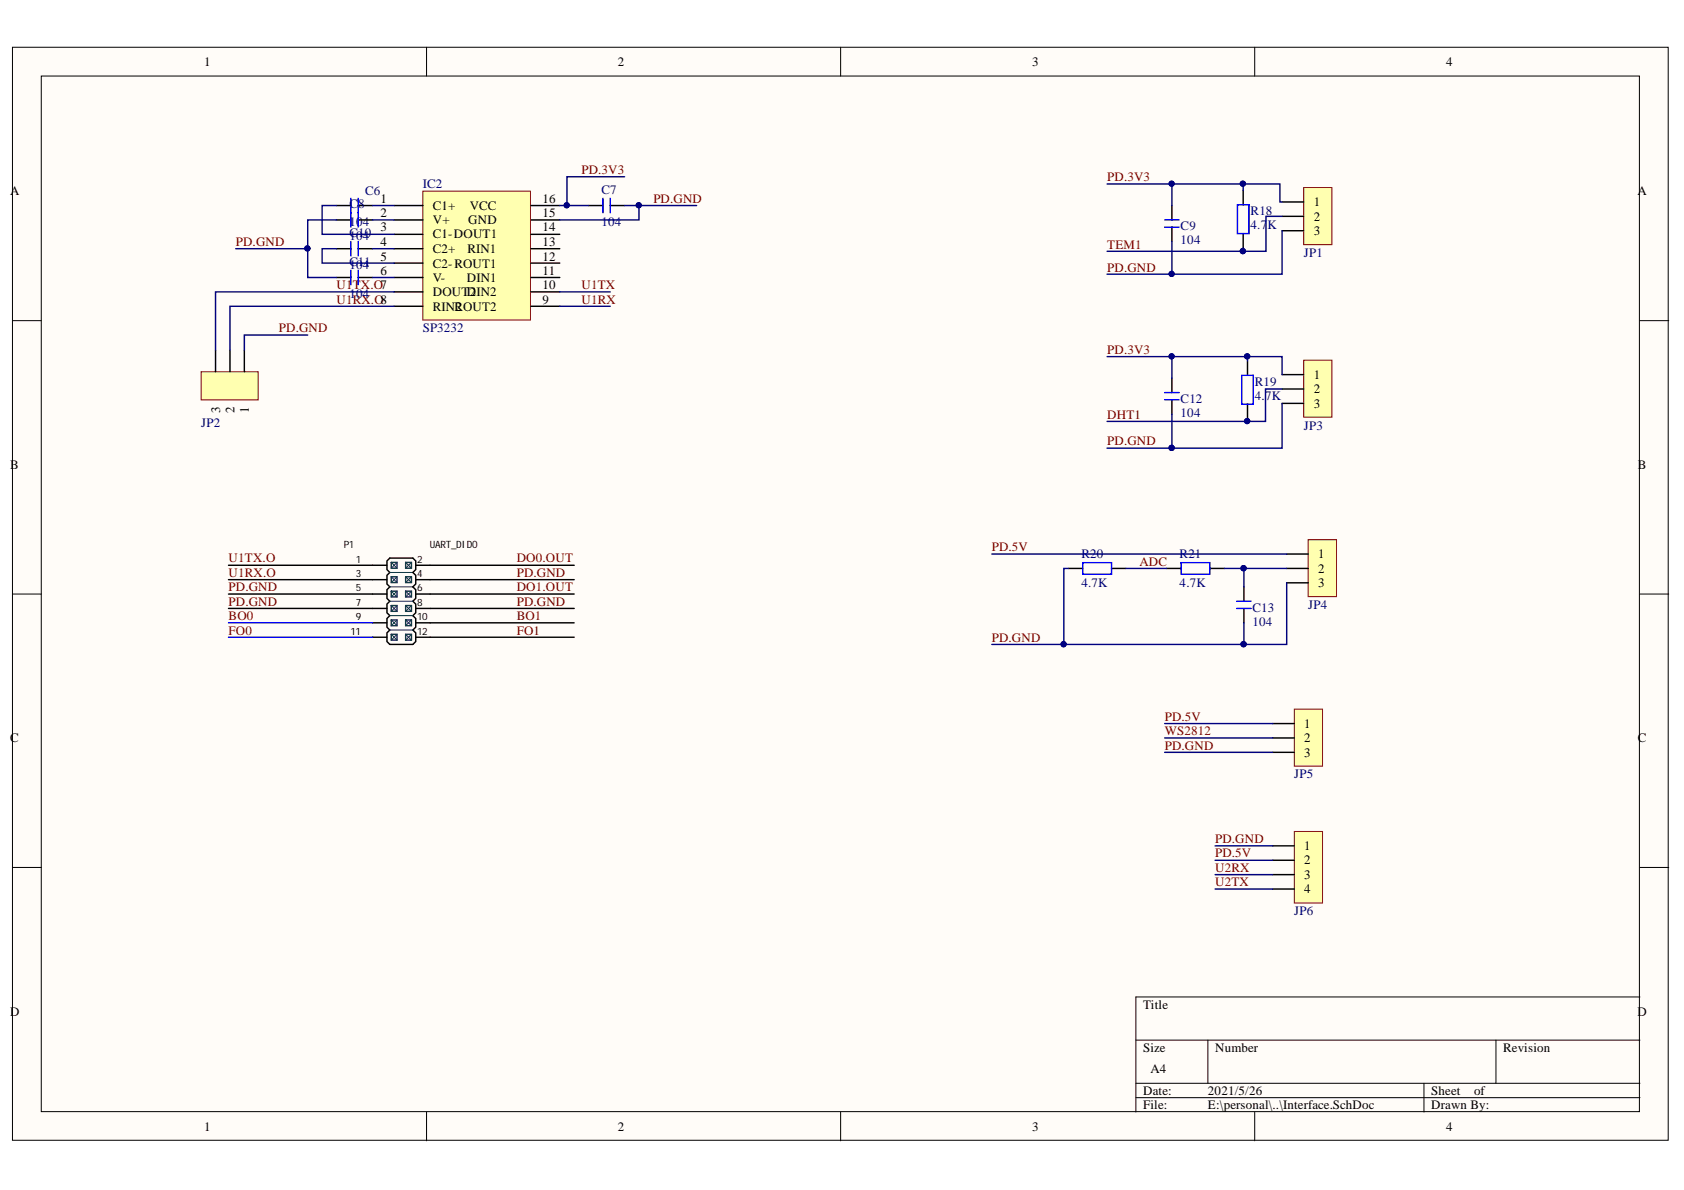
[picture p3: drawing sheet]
<svg xmlns="http://www.w3.org/2000/svg" width="297mm" height="210mm" viewBox="0 0 297 210" stroke-linecap="round" stroke-linejoin="round" font-family="sans-serif">
<defs><g id="words">
<g font-size="2.3">
<text x="36" y="11.6">1</text>
<text x="109" y="11.6">2</text>
<text x="182" y="11.6">3</text>
<text x="255.1" y="11.6">4</text>
<text x="1.8" y="34.5">A</text>
<text x="67.1" y="35.7">1</text>
<text x="95.7" y="35.7">16</text>
<text x="288.8" y="34.5">A</text>
<text x="67.1" y="38.3">2</text>
<text x="67.1" y="40.8">3</text>
<text x="76.3" y="37">C1+</text>
<text x="76.3" y="39.5">V+</text>
<text x="82.6" y="39.5">GND</text>
<text x="82.9" y="37">VCC</text>
<text x="95.7" y="40.8">14</text>
<text x="95.7" y="38.3">15</text>
<text x="231.8" y="36.4">1</text>
<text x="231.8" y="38.9">2</text>
<text x="231.8" y="41.5">3</text>
<text x="67.1" y="43.4">4</text>
<text x="67.1" y="46">5</text>
<text x="76.3" y="42.1">C1-DOUT1</text>
<text x="76.3" y="44.7">C2+</text>
<text x="76.3" y="47.2">C2-ROUT1</text>
<text x="82.4" y="44.7">RIN1</text>
<text x="95.7" y="46">12</text>
<text x="95.7" y="43.4">13</text>
<text x="67.1" y="48.5">6</text>
<text x="76.3" y="49.8">V-</text>
<text x="76.3" y="52.3">DOUTDIN2</text>
<text x="82.4" y="49.8">DIN1</text>
<text x="82.8" y="52.3">2</text>
<text x="95.7" y="53.6">9</text>
<text x="95.7" y="51">10</text>
<text x="95.7" y="48.5">11</text>
<text x="76.3" y="54.8">RINROUT2</text>
<text x="80.3" y="54.8">2</text>
<text x="231.8" y="66.8">1</text>
<text x="231.8" y="69.4">2</text>
<text x="231.8" y="71.9">3</text>
<text x="38.8" y="72.8" transform="rotate(-90 38.8 72.8)">3</text>
<text x="41.3" y="72.8" transform="rotate(-90 41.3 72.8)">2</text>
<text x="43.9" y="72.8" transform="rotate(-90 43.9 72.8)">1</text>
<text x="1.8" y="82.7">B</text>
<text x="288.9" y="82.7">B</text>
<text x="232.5" y="98.5">1</text>
<text x="232.5" y="101">2</text>
<text x="232.5" y="103.6">3</text>
<text x="1.8" y="130.9">C</text>
<text x="230.1" y="128.4">1</text>
<text x="230.1" y="130.9">2</text>
<text x="288.9" y="130.9">C</text>
<text x="230.1" y="133.5">3</text>
<text x="230.1" y="150">1</text>
<text x="230.1" y="152.5">2</text>
<text x="230.1" y="155">3</text>
<text x="230.1" y="157.6">4</text>
<text x="1.8" y="179.2">D</text>
<text x="201.7" y="177.9">Title</text>
<text x="288.8" y="179.2">D</text>
<text x="201.7" y="185.5">Size</text>
<text x="214.3" y="185.5">Number</text>
<text x="265.2" y="185.5">Revision</text>
<text x="202.9" y="189.3">A4</text>
<text x="201.7" y="193.1">Date:</text>
<text x="201.7" y="195.7">File:</text>
<text x="213.1" y="193.1">2021/5/26</text>
<text x="213.1" y="195.7">E:\personal\..\Interface.SchDoc</text>
<text x="252.5" y="193.1">Sheet</text>
<text x="252.5" y="195.7">Drawn By:</text>
<text x="260" y="193.1">of</text>
<text x="36" y="199.5">1</text>
<text x="109" y="199.5">2</text>
<text x="182" y="199.5">3</text>
<text x="255.1" y="199.5">4</text>
</g>
<g font-size="2.3" fill="#000080">
<text x="64.4" y="34.5">C6</text>
<text x="74.6" y="33.2">IC2</text>
<text x="106.1" y="34.2">C7</text>
<text x="61.6" y="39.8">104</text>
<text x="61.6" y="36.7">C8</text>
<text x="61.6" y="41.8">C10</text>
<text x="106.1" y="39.8">104</text>
<text x="208.2" y="40.5">C9</text>
<text x="220.6" y="37.9">R18</text>
<text x="220.6" y="40.5">4.7</text>
<text x="223.5" y="40.5">K</text>
<text x="61.6" y="42.3">104</text>
<text x="61.6" y="47.5">104</text>
<text x="61.6" y="47">C11</text>
<text x="208.2" y="43.1">104</text>
<text x="230" y="45.3">JP1</text>
<text x="61.6" y="52.5">104</text>
<text x="74.6" y="58.6">SP3232</text>
<text x="208.2" y="71">C12</text>
<text x="221.4" y="68">R19</text>
<text x="221.4" y="70.5">4.7K</text>
<text x="35.5" y="75.3">JP2</text>
<text x="208.2" y="73.6">104</text>
<text x="230" y="75.8">JP3</text>
<text x="190.7" y="98.5">R20</text>
<text x="208.1" y="98.5">R21</text>
<text x="190.7" y="103.6">4.7K</text>
<text x="208.1" y="103.6">4.7K</text>
<text x="220.9" y="107.9">C13</text>
<text x="230.7" y="107.4">JP4</text>
<text x="220.9" y="110.4">104</text>
<text x="228.3" y="137.3">JP5</text>
<text x="228.3" y="161.4">JP6</text>
</g>
<g font-size="2.3" fill="#800000">
<text x="102.6" y="30.7">PD.3V3</text>
<text x="115.2" y="35.7">PD.GND</text>
<text x="195.3" y="31.9">PD.3V3</text>
<text x="41.6" y="43.4">PD.GND</text>
<text x="195.3" y="47.9">PD.GND</text>
<text x="195.3" y="43.8">TEM1</text>
<text x="59.4" y="51">U1TX.O7</text>
<text x="59.4" y="53.6">U1RX.O8</text>
<text x="102.6" y="51">U1TX</text>
<text x="102.6" y="53.6">U1RX</text>
<text x="49.2" y="58.6">PD.GND</text>
<text x="195.3" y="62.4">PD.3V3</text>
<text x="195.3" y="73.8">DHT1</text>
<text x="195.3" y="78.6">PD.GND</text>
<text x="40.3" y="99.2">U1TX.O</text>
<text x="40.3" y="101.7">U1RX.O</text>
<text x="91.1" y="99.2">DO0.OUT</text>
<text x="91.1" y="101.7">PD.GND</text>
<text x="174.9" y="97.2">PD.5V</text>
<text x="201" y="99.8">ADC</text>
<text x="40.3" y="104.3">PD.GND</text>
<text x="40.3" y="106.9">PD.GND</text>
<text x="91.1" y="104.3">DO1.OUT</text>
<text x="91.1" y="106.9">PD.GND</text>
<text x="40.3" y="109.4">BO0</text>
<text x="40.3" y="111.9">FO0</text>
<text x="91.1" y="109.4">BO1</text>
<text x="91.1" y="111.9">FO1</text>
<text x="174.9" y="113.2">PD.GND</text>
<text x="205.5" y="129.7">WS2812</text>
<text x="205.5" y="127.1">PD.5V</text>
<text x="205.5" y="132.2">PD.GND</text>
<text x="214.3" y="148.7">PD.GND</text>
<text x="214.3" y="151.2">PD.5V</text>
<text x="214.3" y="153.8">U2RX</text>
<text x="214.3" y="156.3">U2TX</text>
</g>
<g font-size="1.8">
<text x="60.6" y="96.7">P1</text>
<text x="62.7" y="99.3">1</text>
<text x="62.7" y="101.8">3</text>
<text x="73.6" y="99.3">2</text>
<text x="73.6" y="101.8">4</text>
<text x="75.8" y="96.7">UART_DIDO</text>
<text x="62.7" y="104.3">5</text>
<text x="62.7" y="106.9">7</text>
<text x="73.6" y="104.3">6</text>
<text x="73.6" y="106.9">8</text>
<text x="61.8" y="111.9">11</text>
<text x="62.7" y="109.4">9</text>
<text x="73.6" y="109.4">10</text>
<text x="73.6" y="111.9">12</text>
</g>
</g></defs>
<g fill="#fffcf8" stroke="#000" stroke-width=".18">
<path d="M2.2 8.3h292.1v192.8h-292.1z"/>
<path d="M7.3 13.4h281.9v182.7h-281.9z"/>
</g>
<g fill="none" stroke="#000" stroke-width=".18">
<path d="M75.2 8.3v5.1M148.3 8.3v5.1M221.3 8.3v5.1M2.2 56.6h5.1M289.3 56.6h5.1M2.2 104.8h5.1M289.3 104.8h5.1M2.2 153h5.1M289.3 153h5.1M289.3 175.9h-88.9v20.3M75.2 196.2v5M148.3 196.2v5"/>
<path d="M200.4 183.5h88.9M200.4 191.1h88.9M200.4 193.6h88.9M213.1 183.5v7.6M221.3 196.2v5M251.2 191.1v5.1M263.9 183.5v7.6"/>
</g>
<path d="M35.5 65.6h10v4.9h-10z" fill="#ffffb0" stroke="#800000" stroke-width=".18"/>
<g fill="none" stroke="#000" stroke-width=".25">
<path d="M38 61.8v3.8M40.6 61.8v3.8M43.1 61.8v3.8M65.7 99.7h2.6M68.3 98.9l.5-.5h4l.5 .5v1.6l-.5 .5 .5 .5v1.5l-.5 .5 .5 .5v1.5l-.5 .6 .5 .5v1.5l-.5 .5 .5 .5v1.5l-.5 .5 .5 .5v1.6l-.5 .5h-4l-.5-.5v-1.6l.5-.5-.5-.5v-1.5l.5-.5-.5-.5v-1.5l.5-.5-.5-.6v-1.5l.5-.5-.5-.5v-1.5l.5-.5-.5-.5zM73.3 99.7h2.6M65.7 102.2h2.6M65.7 104.8h2.6M65.7 107.3h2.6M65.7 109.9h2.6M65.7 112.4h2.6M73.3 102.2h2.6"/>
<path d="M73.3 104.8h2.6M73.3 107.3h2.6M73.3 109.9h2.6M73.3 112.4h2.6"/>
</g>
<path d="M69 99.2h1v1h-1zM71.6 99.2h1v1h-1zM69 101.7h1v1.1h-1zM69 104.3h1v1h-1zM69 106.8h1v1h-1zM69 109.4h1v1h-1zM69 111.9h1v1h-1zM71.6 101.7h1v1.1h-1zM71.6 104.3h1v1h-1zM71.6 106.8h1v1h-1zM71.6 109.4h1v1h-1zM71.6 111.9h1v1h-1z" fill="none" stroke="#073642" stroke-width=".25"/>
<g fill="none" stroke="#073642" stroke-width=".18">
<path d="M69 99.2l1 1M70 99.2l-1 1M71.6 99.2l1 1M72.6 99.2l-1 1M68.8 101h4M68.8 103.5h4M68.8 106.1h4M68.8 108.6h4M68.8 111.1h4M69 101.7l1 1.1M69 104.3l1 1M69 106.8l1 1"/>
<path d="M69 109.4l1 1M69 111.9l1 1M70 101.7l-1 1.1M70 104.3l-1 1M70 106.8l-1 1M70 109.4l-1 1M70 111.9l-1 1M71.6 101.7l1 1.1M71.6 104.3l1 1M71.6 106.8l1 1M71.6 109.4l1 1M71.6 111.9l1 1"/>
<path d="M72.6 101.7l-1 1.1M72.6 104.3l-1 1M72.6 106.8l-1 1M72.6 109.4l-1 1M72.6 111.9l-1 1"/>
</g>
<path d="M230 33.1h4.9v10.1h-4.9z" fill="#ffffb0" stroke="#800000" stroke-width=".18"/>
<path d="M226.1 35.6h3.9M226.1 38.2h3.9M226.1 40.7h3.9" fill="none" stroke="#000" stroke-width=".25"/>
<path d="M230 63.5h4.9v10.1h-4.9z" fill="#ffffb0" stroke="#800000" stroke-width=".18"/>
<path d="M226.1 66.1h3.9M226.1 68.6h3.9M226.1 71.2h3.9" fill="none" stroke="#000" stroke-width=".25"/>
<path d="M230.7 95.2h5v10h-5z" fill="#ffffb0" stroke="#800000" stroke-width=".18"/>
<path d="M227 97.7h3.8M227 100.3h3.8M227 102.8h3.8" fill="none" stroke="#000" stroke-width=".25"/>
<path d="M228.3 125.1h5v10h-5z" fill="#ffffb0" stroke="#800000" stroke-width=".18"/>
<g fill="none" stroke="#000" stroke-width=".25">
<path d="M59.4 36.3h2.5M59.4 38.8h2.5M63.2 36.3h2.5M63.2 38.8h2.5M103.8 36.3h2.6M107.6 36.3h2.6M206.7 36.3v2.5M219.3 33.6v2.5M59.4 43.9h2.5M59.4 48.9h2.5M63.2 43.9h2.5M63.2 48.9h2.5"/>
<path d="M206.7 40.1v2.5M219.3 41.2v2.5M206.7 66.7v2.6M206.7 70.5v2.6M220 63.7v2.5M220 71.3v2.5M188.4 100.3h2.6M196.1 100.3h2.5M205.8 100.3h2.5M213.4 100.3h2.6M219.4 103.5v2.6M219.4 107.3v2.6"/>
<path d="M224.5 127.6h3.8M224.5 130.2h3.8M224.5 132.7h3.8"/>
</g>
<g fill="none" stroke="#00f" stroke-width=".25">
<path d="M61.9 35v5.1M63.2 35v5.1M106.4 35v2.5M107.6 35v2.5M205.4 38.8h2.6M218.3 36.1h2v5.1h-2zM61.9 42.6v2.5M61.9 47.7v2.5M63.2 42.6v2.5M63.2 47.7v2.5M205.4 40.1h2.6M205.4 70.5h2.6"/>
<path d="M205.4 69.3h2.6M219 66.2h2.1v5.1h-2.1zM191 99.3h5.1v2h-5.1zM208.3 99.3h5.1v2h-5.1zM218.1 107.3h2.6M218.1 106.1h2.6"/>
</g>
<path d="M74.6 33.7h19v22.8h-19z" fill="#ffffb0" stroke="#800000" stroke-width=".18"/>
<g fill="none" stroke="#000" stroke-width=".25">
<path d="M69.5 36.3h5.1M69.5 38.8h5.1M93.7 36.3h5M93.7 38.8h5M69.5 41.3h5.1M69.5 43.9h5.1M69.5 46.4h5.1M69.5 48.9h5.1M69.5 51.5h5.1M69.5 54h5.1M93.7 41.3h5M93.7 43.9h5"/>
<path d="M93.7 46.4h5M93.7 48.9h5M93.7 51.5h5M93.7 54h5M40.3 99.7h25.4M75.9 99.7h25.4M40.3 107.3h25.4M40.3 104.8h25.4M40.3 102.2h25.4M75.9 107.3h25.4M75.9 104.8h25.4M75.9 102.2h25.4"/>
<path d="M75.9 109.9h25.4M75.9 112.4h25.4"/>
</g>
<g fill="none" stroke="#000080" stroke-width=".25">
<path d="M59.4 36.3h-2.6v5h12.7M59.4 38.8h-5.1v10.1h5.1M65.7 36.3h3.8M65.7 38.8h3.8M98.7 36.3h5.1M110.2 36.3h2.5v2.5h-14M110.2 31.2h-10.2v5.1M112.7 36.3h10.2M195.3 32.4h24M206.7 32.4v3.9M219.3 33.6v-1.2h6.5v3.2h.3M226.1 38.2h-2.8v6.1h-28"/>
<path d="M41.6 43.9h12.7M54.3 59.1h-11.2v2.7M59.4 43.9h-2.6v2.5h12.7M65.7 43.9h3.8M65.7 48.9h3.8M69.5 54h-28.9v7.8M69.5 51.5h-31.5v10.3M98.7 51.5h8.9M98.7 54h8.9M195.3 48.4h11.4M219.3 43.7v.6M226.1 40.7v7.7h-19.4v-5.8"/>
<path d="M195.3 62.9h30.8v3.2M195.3 79h11.4M206.7 62.9v3.8M206.7 73.1v5.9M220 62.9v.8M220 73.8v.5M226.1 68.6h-2.9v5.7h-27.9M226.1 71.2v7.8h-19.4M175 97.7h52M188.4 100.3h-.7v13.4M198.6 100.3h7.2M216 100.3h11"/>
<path d="M219.4 100.3v3.2M219.4 109.9v3.8M227 102.8v10.9h-52M205.4 130.2h19.1M205.4 127.6h19.1M205.4 132.7h19.1"/>
</g>
<g fill="#000080" stroke="#000080" stroke-width=".18">
<circle cx="100" cy="36.2" r=".46"/>
<circle cx="112.7" cy="36.2" r=".46"/>
<circle cx="54.2" cy="43.8" r=".46"/>
<circle cx="219.2" cy="44.3" r=".47"/>
<circle cx="220" cy="62.9" r=".46"/>
<circle cx="220" cy="74.3" r=".46"/>
<circle cx="206.7" cy="62.9" r=".46"/>
<circle cx="219.2" cy="32.4" r=".46"/>
<circle cx="187.6" cy="113.6" r=".46"/>
<circle cx="206.7" cy="32.4" r=".46"/>
<circle cx="206.7" cy="48.3" r=".46"/>
<circle cx="206.7" cy="79" r=".46"/>
<circle cx="219.3" cy="100.2" r=".47"/>
<circle cx="219.3" cy="113.6" r=".47"/>
</g>
<path d="M40.3 109.9h25.4M40.3 112.4h25.4" fill="none" stroke="#00f" stroke-width=".25"/>
<path d="M228.3 146.7h5v12.6h-5z" fill="#ffffb0" stroke="#800000" stroke-width=".18"/>
<path d="M224.5 149.2h3.8M224.5 151.7h3.8M224.5 154.3h3.8M224.5 156.8h3.8" fill="none" stroke="#000" stroke-width=".25"/>
<path d="M214.3 149.2h10.2M214.3 151.7h10.2M214.3 154.3h10.2M214.3 156.8h10.2" fill="none" stroke="#000080" stroke-width=".25"/>
<use href="#words"/>
</svg>
